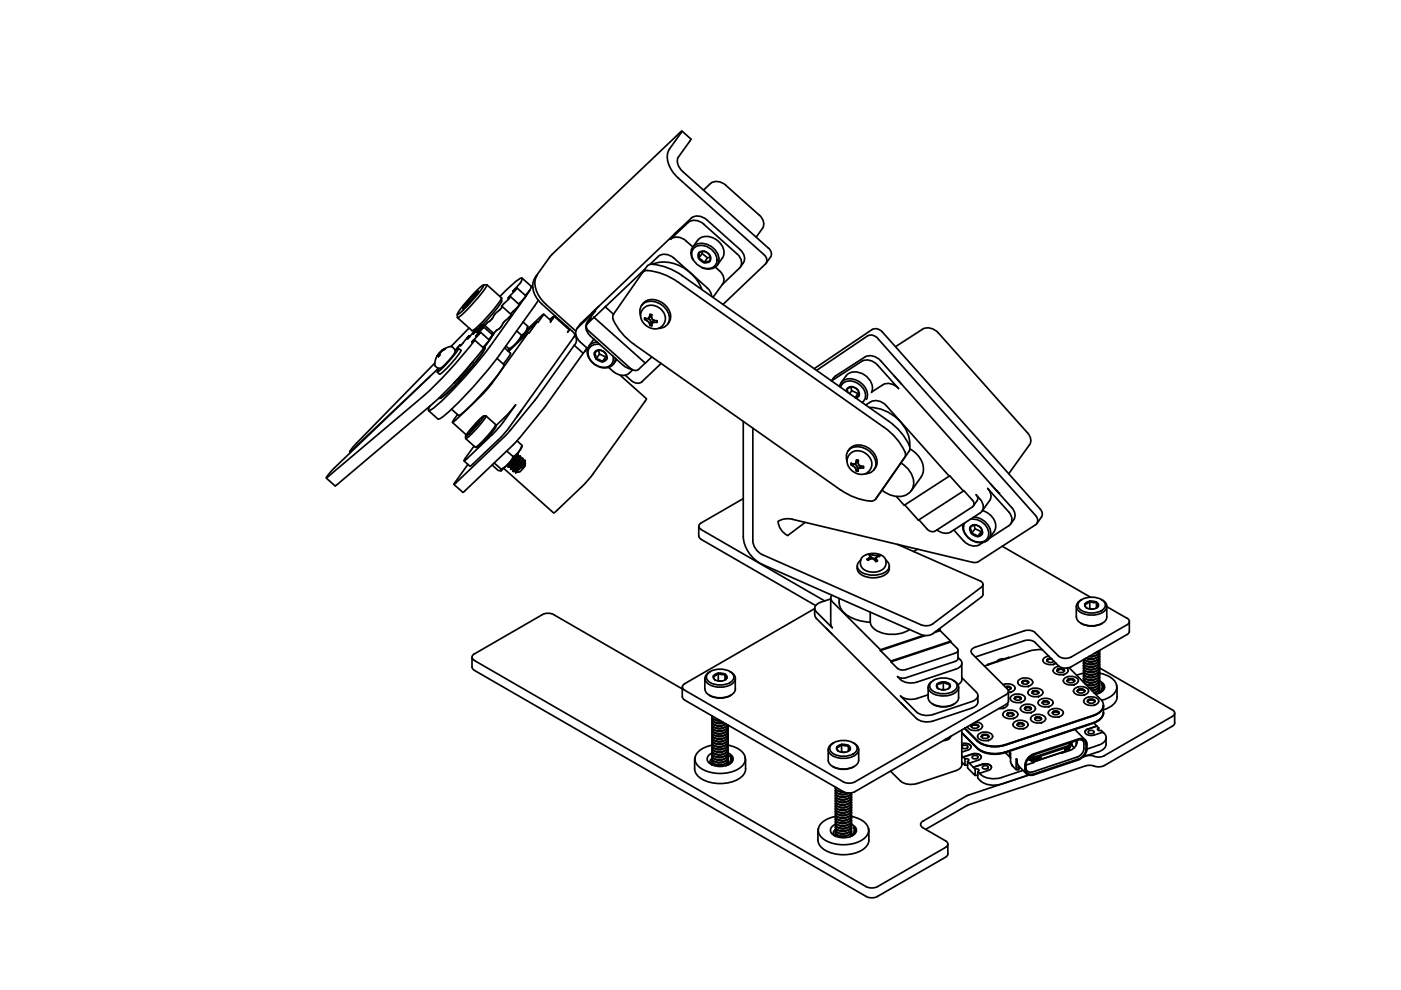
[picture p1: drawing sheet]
<svg xmlns="http://www.w3.org/2000/svg" width="297mm" height="210mm" viewBox="0 0 297 210" stroke-linecap="round" stroke-linejoin="round" font-family="sans-serif">
<!-- layer: Visible -->
<g fill="none" stroke="#000" stroke-width=".36">
<path d="M144.4 28.2l-2.5 3.4a4.7 4.7 0 0 0 1.2 5.5l18.8 16.9M144.4 28.2l.2-.4-27.6 26.2-3.5 4.8M144.6 27.8l1.9 1.7-2.7 3.8a2.54 2.54 0 0 0 .9 3.1l18.2 16.2M150.6 38.9l-1.4 1.4M150.6 38.9a2.53 2.53 0 0 1 3.3 .4l7.1 6.3a2.17 2.17 0 0 1 .7 2.8M110.7 59l1.9 1.7M136.2 57.8l-6.1 8.8M136.8 57l-8.5 8.1M137.2 56.5l-1 1.3a1.56 1.56 0 0 1 1.9-.3l2.5 .6 3.1 1.6 43.7 30.9a13.2 13.2 0 0 1 4.4 5.2M137.2 56.5a1.57 1.57 0 0 1 1.9-.4l1.6 .4 1.6 .6 2.3 1.3M138.3 56a8.3 8.3 0 0 1 9.4 3.3l1.1 2.1M142.9 54.7a2.53 2.53 0 0 0-3.3-.3l-1.8 1.7"/>
<path d="M142.9 54.7l7 6.3M144.2 48.5l-18.7 17.8M144.6 58.4l43.8 30.9a11.3 11.3 0 0 1 4.5 5.8l-.2 .6-7 10.1M146.8 52.4a3.2 3.2 0 0 1 3.2-2.3 3.7 3.7 0 0 1 3.4 4.1l-1.3 2M146.9 55a2.21 2.21 0 0 1 0-2.7 2.21 2.21 0 0 1 2.7-.6 3.3 3.3 0 0 1 2.6 4.4 2.57 2.57 0 0 1-3.4 .6M146.9 52.4a4.6 4.6 0 0 0-3.8-2.1l-.9 .4 3.7-3.5a2.53 2.53 0 0 1 3.3 .3l7.1 6.3M147.2 52.5a3.2 3.2 0 0 1 4.8 3.2 2.37 2.37 0 0 1-3.8 .6 2.51 2.51 0 0 1-1-3.8zM148.2 53.6a1.05 1.05 0 0 0-.1 1.2M148.9 53.8l-.8 1M148.9 53.3v.5l1.1 .9 .6-.2M149.4 53.3l-1.2 .3M149.4 53.3l.6 .3 .5 .6 .1 .8a.41 .41 0 0 1-.2 .4 .41 .41 0 0 1-.4 0 .62 .62 0 0 1-.9 .1l-.5-.5a.47 .47 0 0 1-.4-.2 .47 .47 0 0 1 0-.5v-.7"/>
<path d="M149.4 53.3a1.16 1.16 0 0 0-1.2 .3M149.4 53.3a1.37 1.37 0 0 1 1.1 .9 1.37 1.37 0 0 1-.2 1.4 1.66 1.66 0 0 1-2.2-.8M149.9 46.6a2.53 2.53 0 0 0-3.3-.3l-3.8 3.5M149.9 46.6l7 6.3M150 54.7l-.7 1M151.7 56.6a3.6 3.6 0 0 1 1.8 2.7l-.3 .9M156.3 53.8a2.09 2.09 0 0 1 .5 3.1M156.8 56.9l-3.7 3.4M156.9 52.9a2.34 2.34 0 0 1 .1 3.8M161.6 48.4l-1.3 1.9M162 54a1.44 1.44 0 0 1 .3 2l-9 8.6M162.9 52.6a1.51 1.51 0 0 1 .5 1.9l-1 1.4"/>
<path d="M91.2 79.8l-16.6 15.7M92.2 77l-16.6 16.9M92.7 75.5l-.1 .1M92.8 75.3l-.1 .1M92.8 75.3l-.1 .2v-.1M92.9 75.3l.2 .2M92.9 75.3l.1 .3 .2-.2M93 78.1l-22.1 21.1-1.7 2.1 .2-.1M93 75.6h.1M93.1 74.9l-.2 .4M93.3 74.7l-.2 .2M93.4 74.8l-.2 .6"/>
<path d="M93.5 74.6l-.2 .1M93.6 74.4a3.2 3.2 0 0 1 2.2-.9l.6 .5 .1 .6-1.5 2-1 1.1-.7 .4-.5-.1-.6-.5a2.25 2.25 0 0 1 .4-1.8l.1-.1M93.6 74.4l.1 .1M93.6 74.4h.1M93.7 74.4l-.3 .4M93.8 74.4h-.1M94.2 74.1l-.4 .2M94.3 74.1h-.1M94.3 74l-.7 .4M94.3 74v.1M96.5 74.3l.7-.5a13.4 13.4 0 0 1-3.2 4l-.9 .9-.4 .1 .4-.7M97 67.4l3.1 2.7"/>
<path d="M97.2 73.5l-.5 .7M97.2 73.8l.5 .5M97.5 73.2l.1-.1v.2M97.5 73.2l-.3 .3M97.6 73.1l.1 .1M97.7 73.2l-.1 .1M97.7 74.3a17.8 17.8 0 0 1-4.5 5l-.5-.4M98.4 65.2l-.3 .1 .2 .1M99.1 64l.3 .3M99.4 71.2l-1.7 2M99.5 71.2h-.1M99.5 71.2l.1 .1"/>
<path d="M99.5 69.5l-3.9 4M100.1 72.5h.1M100.1 76.8l-2.1 2.7-1.7 1.6M100.2 72.4l-.1 .1M100.6 72.1v.1M100.6 72.1l-.5 .4M100.6 72.2a91.9 91.9 0 0 1-10.6 11.6M100.7 72.1l1.8 1.8M100.7 70.1h-.6M100.7 62.2l.7-.5-1.3 1.8-1.9 1.9 .9-1.4M100.7 62.2l-1.6 1.8M100.7 62.2l-.3 .8-.6 .7a.96 .96 0 0 0-.9 1v.1"/>
<path d="M100.8 69.9l-1.7 2 .4-.7M100.9 61.8l1.6-1.4a14.5 14.5 0 0 1-3.3 4.4l-2.2 1.9a14.5 14.5 0 0 1 3.3-4.4zM101 71.2l-.1 .1M101.1 62.3l-.4-.1 .3 .3M101.2 69.9l-.2-.1-.2 .1M101.3 69.8l-.1 .1M101.5 70.9l-1.3 1.5M101.9 70.5l-.9 .7M101.9 70.4l-.4 .5M101.9 70.4l1.9 1.7M102.1 69l-1.8 1.8 .7-1M102.1 69l.2 .1"/>
<path d="M102.5 69.4l-1.6 1.9M102.5 69l-1.3 1.5 1.3-1.2M102.5 73.9a91.9 91.9 0 0 1-10.7 11.6M102.5 60.4h.7a11.7 11.7 0 0 1-3 4 10.4 10.4 0 0 1-3.2 2.9l-.1-.6M102.5 69.3l1.9 1.7v.1M102.5 69.3v.1M102.6 68.8l-.1 .2M102.6 68.8l1.9 1.7M102.6 68.8l-1.6 1.6 1.1-1.4M102.7 73.7h.1M102.7 73.6l.8-1.1-1 1.2h.3a1.14 1.14 0 0 1-.5 1.1 51 51 0 0 1-8.9 9.6l-.2-.1v.2a22 22 0 0 0 5.5-5.2l.6-.7a22.1 22.1 0 0 0 3.5-4.9h-.1M103.1 68.6l-.3 .4"/>
<path d="M103.2 60.4l3.1 2.7a24.7 24.7 0 0 1-5.3 6.4l-.9 .6M103.4 72.6l-1 1.1M103.5 68.3l-.4 .3M103.7 72h.1M103.8 72.1l-.4 .5M103.8 72.1v.1M103.8 71.9l-.1 .1M104.1 71.6l-.3 .5M104.4 71.1l-.8 .9M104.5 70.5h.1M104.5 70.5l-.2 .3M104.8 66.7l-.5 .9-.8 .6"/>
<path d="M105 70.3l-1.2 1.6M105.2 70.2l-.2 .1M105.4 76l1.4 1.3M105.4 70l-.2 .2M105.8 69.7l-.4 .2M105.9 69.6l-.1 .2M105.9 65.7l-1.1 1M106 62.8l2.8-2.6 1.2-1 .6-.3v.5l-.2 .5-1.7 1.9 .9-.7-1.7 1.9M106.3 69.1l-.4 .5M106.3 63.2l.1 .7M106.4 63.8l-1.4 2.1-2.9 3.1M106.5 65l1.9 1.8"/>
<path d="M106.7 68.4l-.3 .7M106.9 77.3a12.7 12.7 0 0 1-3 4.2l-2.3 2.7a24.7 24.7 0 0 1-4.2 3.8l-1.7-1.2M107 73.8l1.2 1.2-1.5 2.2M107.8 63.5l-1.1 1-.4 .5 .1 .1-.5 .6M107.9 74l-.2 .4M108.2 62.9l-.4 .6M108.2 62.9l-.5 .3 .2-.2M108.2 62.9l1.9 1.7-1.6 1.7M108.4 66.8l-1.6 1.6M108.5 66.4l-.2 .2M109.6 61.1l1.9 1.7M110.6 71.1l-1 1.5-1.1 1-.6 .4-.6-.6"/>
<path d="M110.8 71.2l-.2 .3 .1-.2M110.9 68.3l1 .9-.4 1.1-.9 .8-1.1-.9M111 71l-.3 .5M111.3 63l-7.4 10.5a83.3 83.3 0 0 1-12.3 13.2l-.7 .4-.1-.2 .4-.8M111.3 63l-1.3 1.4M111.5 62.8l-.1 .2M111.7 69.9l3.6-3.3-1.2 1.8-.2-.2-1.7 2.4-.1-.1-4.3 4M111.8 69.8l-1.5 2-2.5 2.7M111.9 69.3l-.1 .5M112.1 70.5l-7.8 10.8M112.3 61.6l-.9 1M112.6 60.7l.3 .3"/>
<path d="M112.6 60.6a4.5 4.5 0 0 1-1.1 2.2M113.9 68.2l-2.9 2.8M114.1 63.7l-8.2 11.6a84.8 84.8 0 0 1-12.1 13.2l-.9 .3M114.8 64.4l6.5 5.8a2.09 2.09 0 0 1 .5 3M114.9 64.4a4.4 4.4 0 0 1-1.5-5.5l.5-.5a4.7 4.7 0 0 0 1.2 5.4l.6 .7M115.3 66.6l1.5 1.4M115.7 64.5l6.4 5.7M116.6 67.8l.9-.7-.8 1.2M116.9 68l-.2 .3M117.5 67l3.1 2.9-.2 .5 .4-.6M117.7 66.9l-.2 .2M117.8 67.1l-.1 .1"/>
<path d="M118.1 67.3l-.1 .2M120.1 69.2l-.1 .1M120.3 69.3l-.1 .2M121.6 71.6l.4-.5-12.4 17.2M121.8 73.2l1.9 1.7M121.8 73.2l-8 11.2M123 72.5l1.6 1.4M123.7 74.9l-8 11.2M124.4 73.7l-.7 1.2M124.5 73.8l-.5 .7M124.5 68.6a1.02 1.02 0 0 0 .3 1.5l8.9 8.1M124.7 68.2a2.09 2.09 0 0 0 .4 3"/>
<path d="M125.1 71.2l7.1 6.3 .7 .5 1.1 .3M125.3 67.5l-.7 .7M125.3 67.5l-.9 1.2M125.9 71.9l-1.1 1.5M126 67.3l10.8 9.7 1.4-1.3M126.1 66.1l-1.6 2.3M126.1 66.1l.2-.2-3.8 3.6a2.08 2.08 0 0 0 .5 3M126.4 76.1l.6 .4 .7 .2M126.7 72.5a2.17 2.17 0 0 0-2.1 1.3 2.17 2.17 0 0 0 .4 2.4 3.5 3.5 0 0 0 4.9 1.2l.5-.9 .1-.6M126.9 74.2l.2 .9 1.3 .6 .2-.1M126.9 65l-3.7 3.5-.9 1.2M127 74.2l.7 .2 .6 .4"/>
<path d="M127 74.2a1.03 1.03 0 0 0-1 .7 1.03 1.03 0 0 0 .4 1.2M127 74.2l-.4 .2a.44 .44 0 0 0-.5 .3 .44 .44 0 0 0 .1 .5l.1 .1a.63 .63 0 0 0 .6 .9l.3 .1a.49 .49 0 0 0 .8 .2l.3-.2a.43 .43 0 0 0 .4-.3 .43 .43 0 0 0-.1-.5l-.3-.7M127.1 75.1l-.7 1M127.2 73a1.95 1.95 0 0 0-2.2 .7 1.95 1.95 0 0 0 0 2.4 3.1 3.1 0 0 0 4.6 1.2 1.89 1.89 0 0 0 .4-1.8M128.3 74.8a1.03 1.03 0 0 1 .4 1.2 1.03 1.03 0 0 1-1 .7M128.4 75.7l-.7 1M129.1 77.9l1 .9M130 67.8a13.2 13.2 0 0 0 4.4 5.2M130.1 66.6l-1.8-1.5 .1-.1-3.9 3.6M130.1 66.6a1.21 1.21 0 0 0-.1 1.2M130.8 76.2l-.7 1M131.5 79.6l5.5 5-11.6 16.3-1.6 1.9-5.7 5.4"/>
<path d="M134.1 78.4a2.55 2.55 0 0 1-4 .4M134.4 73l43.8 30.9M135.8 66.9a2.22 2.22 0 0 1 .4-2.3 2.22 2.22 0 0 1 2.3-.7 3.7 3.7 0 0 1 3.3 4.4 2.19 2.19 0 0 1-2.2 1.3M136 64.8a2.99 2.99 0 0 1 4.6-.5 2.97 2.97 0 0 1 1 4.4M136.5 65.3l.9-.5h1.5l1.2 .7 .7 1a2.29 2.29 0 0 1-.7 2.9 2.29 2.29 0 0 1-2.9-.2l-1.1-1.2-.3-.9 .1-.9zM136.7 67.4v.3M136.7 67.7l.4 .3M136.7 67.4l.7 .1M136.8 77l-1.4 1.3a1.23 1.23 0 0 1-1.7-.2M137.2 68l.3 .2 .2 .5M137.4 67.5l.4 .3M137.7 67.2l-.3 .3"/>
<path d="M137.7 68.7l.1 .3M137.8 67.7l.1 .2M137.8 69h.1M137.8 66.7l-.1 .5M137.8 66.6l.4 .1M137.8 69l.4 .1M137.9 67.2l-.4 .3M137.9 67.9l.1 .8 .7-.3M137.9 67.1v.1M138 66.9l-.1 .2M138 66.7v.2M138.1 67.2l.1 .1"/>
<path d="M138.2 66.7v.5M138.2 67.3l.2 .5M138.2 68.8v.3M138.2 69.1h.1M138.4 67.8l.3 .1M138.5 68l-.3 .8M138.7 67.9l-.1 .1M138.8 68.3l-.1 .1M138.8 68h-.3M138.8 68h.5v.3M138.8 68.3l.5 .1M140.2 77.1l-4.1 3.9a1.64 1.64 0 0 1-2.2-.3l-1.3-1.1"/>
<path d="M149.9 61l.6 .7 .4 1.1M153.2 60.2l-2 2.8M183.4 75.7l-6.6 4.4M183.4 75.7a2.71 2.71 0 0 1 3.3 .8l4.5 5M184.8 69.9l-12.2 8.3M184.9 69.9a1.84 1.84 0 0 1 2.2 .5l33.4 37.5a1.42 1.42 0 0 1 .3 1.7l-1 1.4M186.1 71.8l33.5 37.5a1.31 1.31 0 0 1 0 2l-12.2 7.8-.5 .2-.6-.1M186.1 71.8a1.84 1.84 0 0 0-2.2-.6l-10.8 7.3M189.5 79.6l22.2 24.9M189.9 73.5l5.7-3.7a2.71 2.71 0 0 1 3.3 .8l18.9 21.2a2.05 2.05 0 0 1 .5 2.5l-4.4 6.1M74.1 95.8l.2 .2M75.7 93.9l-1.5 1.9 .4-.3"/>
<path d="M89.9 83.8l-20.5 17.4M90.8 87.1l2.1 1.8M91.8 85.5l-20.7 17.5-1.9-1.7M95.9 89.6l2.9 2.6M97 87.9l-1.1 1.6 .8-.5M98.7 92.5v.5M98.7 93l2.1 1.8M100.4 90.5l.2 .2M100.5 94.6l-1.8 2.5M101.3 89.5l.2 .1M101.3 89.5l.3-.2-.9 1.2-1 1 .7-1M101.3 89.5l-.9 1"/>
<path d="M101.4 89.2l1.2-1-1 1.5a12.8 12.8 0 0 1-2.9 2.8l1-1.4zM101.5 89.5h-.2l-.4 .7a.84 .84 0 0 0-.7 .9l-.5 .3h.1M101.9 84l-5.3 5M102.6 88.2h.4a15.5 15.5 0 0 1-4.3 4.8M103 88.2l2.1 1.8a17.9 17.9 0 0 1-4.3 4.8 3.1 3.1 0 0 0 2.1-1.5l1.7-2a1.28 1.28 0 0 0 .5-1.3M104.3 81.3l-2.4 2.7M104.3 98.6l1.3 1.1 .6 .1 .1-.3M104.3 92.2l-5.2 5-.7 .5 .3-.6M105.6 93.3l-5.8 5.5-1.4-1.1M106.8 99.3l10.6 9.4M106.9 88.6l-1.8 1.7M107 92.6l-10.7 10.1 2.9-4.2"/>
<path d="M107.8 99v.1M107.8 98.5h.1M107.8 98.5h-.2M107.9 98.5l-.1 .5M108.2 91.2l-1.2 1.4M108.3 99.5h.1M108.3 98.9l.1 .1M108.3 98.9l-.5 .2M108.4 99l-.1 .5M108.7 97.3l-.9 1.2M108.8 99.9v.1M108.8 96.8l-1 1.5-1.5 1.2-1.5-1.3"/>
<path d="M108.8 99.3l.1 .1M108.8 99.3l-.5 .2M108.9 94.3l-10.8 10.1M108.9 99.4l-.1 .5M109.2 96.8l-1.3 1.7M109.3 85.8l-2.9 4.1-2.1 2.3M109.3 85.8l-2.4 2.7M109.3 99.8l.1 .1M109.3 99.8l-.5 .2M109.4 99.9l-.1 .3M109.6 96.3l.2-.1v.2l-.5 .7-1.5 1.9M109.6 93.5l1.1 1a16.5 16.5 0 0 1-4.5 5.3"/>
<path d="M109.7 96.8l.1 .1M109.8 96.8l.4-.1a.2 .2 0 0 1 .1 .2 .2 .2 0 0 1-.1 .2l-1.9 2.4M109.8 96.2v.3l-.5 .8-1.5 1.8M109.8 96.9l-.4 .8-1 1.3M109.9 96.4l-.4 1-1.2 1.5M110.2 99.3l-.9 .9M110.2 99.3l.9-1.2a.29 .29 0 0 0 .2-.2 .29 .29 0 0 0-.1-.3l-.4 .1-.3 .8-1.1 1.4M110.3 97.3h.1M110.3 97.3l.5-.1-.6 1-1.4 1.7M110.3 96.7v.3l-.4 .7-1.6 1.8M110.3 97.3l-.4 .8-1 1.3M110.4 96.9l-.4 1-1.2 1.4"/>
<path d="M110.6 87l-2.9 4-2.1 2.3M110.7 94.4l-.8 1.5-1.1 .9-1.4-1.2M110.8 97.1v.3l-.4 .7-1.6 1.9M110.8 97.3l-.3 1-1.2 1.5M111 98.3l-.8 1M111.2 98.5l-.5 .7M111.3 98.2h.1l-.2 .3zM111.3 97.6v.2l-.6 1.4 .5-.7 .2-.8M111.3 98.8l-.5 .6a1.8 1.8 0 0 1-1.5 .8M111.4 98.2l-.1 .6M113.8 84.3l-5.6 6.9M115.7 86l-6.8 8.3"/>
<path d="M157.6 89.3v24.4M159.6 90.8v23.8a3.6 3.6 0 0 0 2 3l33.7 14.9M176.3 80.8l6.4-4.2a2.72 2.72 0 0 1 3.4 .8l4.4 5a2.77 2.77 0 0 0-3.3-.8M176.7 80.1l-.4 .6M178 81.9a2.29 2.29 0 0 1 3.2-1.4 3.4 3.4 0 0 1 2.5 4.2M178.2 82.1a2.23 2.23 0 0 1 3.4-1 2.8 2.8 0 0 1 1.5 3.9l-.3 .3M178.3 81.2a3.2 3.2 0 0 1 3.1-2.4 3.7 3.7 0 0 1 3.5 3.9l-.1 .5M179.6 97.7a2.22 2.22 0 0 1 .4-2.3 2.22 2.22 0 0 1 2.3-.7 3.7 3.7 0 0 1 3.3 4.5 2.19 2.19 0 0 1-2.2 1.3M179.8 95.6a2.97 2.97 0 0 1 4.5-.5 2.96 2.96 0 0 1 1 4.5M180.3 96.2a2.83 2.83 0 0 1 3.3 0 2.83 2.83 0 0 1 1 3.1l-.7 .9-1 .4-1.1-.2-1.1-.6-.8-.9-.3-1 .1-.9zM180.4 82l.2 .8 1.3 .7 .2-.2M180.5 82l-.5 .2a.4 .4 0 0 0-.3 .7l.1 .3"/>
<path d="M180.5 82l1.1 .4 .4 .7a.55 .55 0 0 1-.2 .9l-.4 .3M180.5 82a.92 .92 0 0 0-1 1M180.5 82a1.44 1.44 0 0 1 1.4 .7 1.44 1.44 0 0 1-.1 1.6l-.3 .1M180.6 82.8l-.5 .7M180.8 98.8l.5 .3 .2 .4M181.5 99.5v.3M181.5 98.1l-.3 .3M181.5 98.6l-1-.4v.4l.3 .2M181.5 98v.1M181.5 98.6l.3 .5M181.5 99.8h.1M181.6 97.5l-.1 .5"/>
<path d="M181.6 99.8l.3 .1M181.6 97.6h.4M181.7 98l-.4 .4M181.8 99.2v.3h.1M181.8 99.1h.1M181.8 97.6v.1M181.8 97.6l-.1 .4M181.9 99.6h.1M181.9 83.5l-.6 .8M181.9 99.6v.3M181.9 99.9h.1M181.9 98.1v.1"/>
<path d="M182 98.2l.1 .4 .4 .2M182 97.6v.1M182 97.7v.4M182 99.3l-.1 .2M182.1 99.1h.1M182.2 98.9l-.3 .7M182.5 99.2l-.5 .2M182.5 98.8h.1M182.5 98.8l-.2 .1M182.6 98.8l.4 .1M183 98.9l.1 .3h-.6M183.6 85.9a2.88 2.88 0 0 1 4.3 .1l13.4 15"/>
<path d="M184.3 86.4a8.7 8.7 0 0 1 8.6 7.5v.7M187.2 81.6l-2.4 1.5M191 98.2a4.5 4.5 0 0 1 2.4 5.6 4 4 0 0 1-5.8 .6l-.6-.5M191.9 95.8a1.21 1.21 0 0 1-.1 1.2M192.9 95.2a4.7 4.7 0 0 1 2.6 5.5l-2.3 3.4M96.2 102.7l1.9 1.7M118.1 108.2l-.7 .5M148.1 111.6l.1 2 .5 .7 24.2 14.1M157.6 105.7l-8.9 5.2a.74 .74 0 0 0-.5 .7 .74 .74 0 0 0 .5 .7l26.2 15.1M157.6 113.7a7.1 7.1 0 0 0 4 6l33.7 14.9a2.64 2.64 0 0 0 2.4-.2M170.7 110.8l-3.7 2.7a3.6 3.6 0 0 1-2-2.9l1.4-.6 1.6 .1 38.3 9.1M178.2 103.8a13.1 13.1 0 0 0 6.4 2.4"/>
<path d="M182.5 118.8a1.44 1.44 0 0 0-.7 1.4 1.44 1.44 0 0 0 1.1 1.2 4.8 4.8 0 0 0 5.5-.8 1.34 1.34 0 0 0-.6-1.8M183.6 117.6a1.72 1.72 0 0 0-1.1 1.2M183.6 117.6a3.2 3.2 0 0 1 4.1 .8l.1 .3a2.19 2.19 0 0 1-2.5 2.6l-1.7-.3a1.79 1.79 0 0 1-1.1-2.2M183.8 118.6l.2 .2M183.8 118.6h.1M184 118.8h.1M184.2 118.3l-.4 .3M184.3 117.6l.2 .1M184.3 117.6h.1M184.5 117.8h.1M184.5 118.1l-.3 .2M184.5 117.8v.3"/>
<path d="M184.5 118.5l-.4 .3M184.5 118l.1 .5M184.6 118a1.18 1.18 0 0 0 1.1 .4M184.6 118h.1M184.6 117.5l-.3 .1M184.6 117.5h.1M184.7 117.5l.5 .2 1 .1M185.1 118.5l.6 .5v-.1M185.1 118.5h-.6M185.7 105.8a1.19 1.19 0 0 1-1.2 .5M185.7 118.8v.1M185.7 118.2v.6"/>
<path d="M185.7 118.3l.1 .3M185.8 118.6l.2 .3M186 118.9l-.3 .2M186.2 117.8h.1M186.3 117.8l.2 .2h-.5l-.3 .3M186.5 117.9v.1M186.6 104.5h.1M190.1 105.3l1.6 1.8 9.6-6.2 4.8 5.1a.96 .96 0 0 1 .1 1.5M190.3 115.4l17.4 7.7M194.6 116.4l-.9 .5M202.2 112.4l2.1 2.3a2.81 2.81 0 0 0 3.4 .8M204.3 104.1l-9.6 6.2-2.9-3.2"/>
<path d="M205.6 111.9a1.31 1.31 0 0 0 .4 1.2M205.7 110.1a3.4 3.4 0 0 1 3.9 3.2 2.13 2.13 0 0 1-3.2 1.4 2.88 2.88 0 0 1-1.8-3.8M206 113.1l.6 .5 .7 .1M206.1 107.5l-7.8 5.1a1.35 1.35 0 0 1-1.7-.4l-1.8-2M206.5 111.3l.2 .8 1.3 .6 .2-.1M206.5 109.6a3.7 3.7 0 0 1 3.5 3.8 2.44 2.44 0 0 1-3.7 1.3 3.5 3.5 0 0 1-2.1-3.6M206.6 111.3a.95 .95 0 0 0-1 .6M206.6 111.3a1.44 1.44 0 0 1 1.4 .7 1.44 1.44 0 0 1-.1 1.6l-.6 .1M206.6 111.3l-1 .6M206.6 111.3l1.2 .5 .4 .8a.57 .57 0 0 1-.4 .8 .43 .43 0 0 1-.4 .3 .43 .43 0 0 1-.5-.2l-.2-.2a.59 .59 0 0 1-.8-.7l-.3-.7M206.7 112.1l-.7 1M206.9 104.9a3.2 3.2 0 0 1 1.5 3.1l-.6 .8-6.2 4a2.6 2.6 0 0 1-2.9-.5"/>
<path d="M207 104.9a1.04 1.04 0 0 1 .2 1.3M207.2 106.2l-.8 1.1M208 112.7l-.7 1M208.2 108.4l1.6-2.3a2.08 2.08 0 0 0-.4-2.5l4.5 4.9a1.9 1.9 0 0 1 0 3l-4.1 2.6M208.3 108.3a3.5 3.5 0 0 1 2.7 4.1l-1.3 1.8M208.4 115l-.8 .5M210.1 102.7l4.4 4.9a2.27 2.27 0 0 1-.2 3.5M211.3 104v.1M212.5 115.8l18.7 10.8M100.1 139.3v2.1l.5 .7 83 48M100.6 138.6a.74 .74 0 0 0-.5 .7 .74 .74 0 0 0 .5 .7l83 48M115 130.3a2.65 2.65 0 0 1 2.4 0"/>
<path d="M115 130.3l-14.4 8.4M117.4 130.3l27.3 15.8M172.7 129v1.3l.2 .6 3.6 3.6M172.7 129l-27.5 16a.74 .74 0 0 0-.5 .7 .74 .74 0 0 0 .5 .6l33.6 19.5a2.7 2.7 0 0 0 2.4 0l32.1-18.5M175.2 133.2l17 17M176.1 126.8v5.6l.4 .7-3.4-3.4a1.04 1.04 0 0 1 .4-1.8l2.6-.9M176.4 126.2a.95 .95 0 0 0 .1 1.3M176.5 127.6l10.2 10.2M177.9 126.9v.9M177.9 127.8a3.9 3.9 0 0 0 2.7 3.2 10.6 10.6 0 0 0 3.9 .9M181.7 120a2.11 2.11 0 0 0 2 2.3 4.2 4.2 0 0 0 4.8-1.3v-1M184.5 129.8v2.1"/>
<path d="M184.5 131.9a3.1 3.1 0 0 0 2.5 2.3 7.2 7.2 0 0 0 5.9-.7M186.7 137.9l3.6 3.8M195.8 134.7l-9.1 3.1v.1M196.2 134.8l-9.5 3.1M198.5 133.8l.8-.3v.2l-1.2 .4M199.1 133.3l.2 .2M199.3 133.7l3.7 3.8 .1 .3-.2 .5-10.9 3.7M201.6 135.9l-12.7 4.3M201.6 136.1l-12.7 4.2M203.1 137.9v1.9l-.6 .4-10.5 3.5h-1.1l-.6-.3M203.1 139.4a1.21 1.21 0 0 1 .5 1.9l-.9 .6M206.8 139.3l10.3-3.5a2.48 2.48 0 0 1 2.4 .4l4.9 5a2.52 2.52 0 0 0 2.7 .2"/>
<path d="M207.8 123.1a.76 .76 0 0 1 .6 .6 .76 .76 0 0 1-.3 .8M208 124.5l-10.3 7.8a2.57 2.57 0 0 1-2.4 .2M208 126.6l-10.3 7.8M208.4 123.9v2.1l-.3 .6M213.1 139.7l-1.1 .1-.6 .5M213.8 139.4l-.9 .3M213.9 139.4h.1M214 139.4v.1M217.1 133.8l-10.4 3.4a.85 .85 0 0 0-.6 1.4l7.5 7.5 .2 .6-.5 .6M217.1 133.7a2.48 2.48 0 0 1 2.4 .4l4.9 5a2.52 2.52 0 0 0 2.7 .2M221 137.8l-2.4 .1-9.9 3.3M222.4 139.1h-.3a.89 .89 0 0 0-.9 1.3 2.06 2.06 0 0 0 2.1 .5"/>
<path d="M222.8 139.5l-.3 .1a.5 .5 0 0 0-.5 .5 1.08 1.08 0 0 0 1.5 .1M223 139.7l-.7 .1-.4 .3 .4-.3h.7M228.2 128.6v2.2M228.9 127.5a4.2 4.2 0 0 1 5.1 0 1.2 1.2 0 0 1-.5 2 4.3 4.3 0 0 1-4.6-.4 1.1 1.1 0 0 1 0-1.6zM229.2 132.1l.2 .2M229.2 127.2a1.4 1.4 0 0 0-1 1.3 1.4 1.4 0 0 0 1 1.4 4.5 4.5 0 0 0 5.3-.7 1.35 1.35 0 0 0-.8-2M229.4 127.1l-.2 .1M230.7 139.7h1.2M230.9 129.1l.8 .1M231.1 127.5l-.6 .5a.33 .33 0 0 0-.5 .1 .33 .33 0 0 0 .1 .5l.3 .3M231.1 127.5l.9 .3a.41 .41 0 0 1 .5 0 .41 .41 0 0 1 .1 .4l.1 .1a.32 .32 0 0 1 .1 .3 .32 .32 0 0 1-.3 .3h-.1M231.1 127.5v1.5"/>
<path d="M231.1 127.5l-.4 .1a.74 .74 0 0 0-.7 .7 .74 .74 0 0 0 .7 .7 1.64 1.64 0 0 0 2.2-.7l-.4-.6M231.1 127.5h.7l.7 .2M232.5 127.7v1.2M232.8 138.1l-.6 .3M232.9 138l-.9 .6M233.1 139.4v.4l-.2 .4-1.1 .6h-.9l-.7-.2-.4-.4-.1-.3M233.1 138.9l-.1 .7-1 .6h-1.1l-1-.4M233.1 138.3l-.1 .7-.6 .5-.8 .2-1.3-.2M233.1 137.9a1.65 1.65 0 0 1-2.1 1.2M233.1 138a1.75 1.75 0 0 1-2.2 1.2l1-.1M233.1 139.7l-.4 .7-1.2 .5h-.7l-.7-.3-.4-.6M233.1 139.1l-.3 .8-1 .4h-1.1l-.9-.5"/>
<path d="M233.1 138.6l-.2 .5-.8 .6-1 .1-.8-.2M233.5 127.1l.2 .1M233.7 132.1a4.5 4.5 0 0 1-4.3 .2M234.7 128.6v2.2a2.47 2.47 0 0 1-2.5 1.8 3.9 3.9 0 0 1-3.9-1.4l-.1-.4M234.7 128.6l4.3 2.5a.74 .74 0 0 1 .5 .7 .74 .74 0 0 1-.5 .7l-11.9 6.8M239.4 131.8v2.1M239.5 133.8l-.5 .7-11.9 6.9M144.7 145.7v2l.5 .7 33.6 19.5a2.7 2.7 0 0 0 2.4 0l32.1-18.6M149.4 143.8v2.3M149.5 146.1a2.47 2.47 0 0 0 2.4 1.8 3.9 3.9 0 0 0 3.9-1.4l.1-.4M150.2 142.7a4.2 4.2 0 0 1 5 0 1.2 1.2 0 0 1-.5 2 4.3 4.3 0 0 1-4.5-.3 1.1 1.1 0 0 1 0-1.7zM150.4 147.4a4.4 4.4 0 0 0 4.6 0"/>
<path d="M150.6 142.4l-.2 .1M151 151.9l.1 .4 .3 .3 1.4 .2h-.8M151 153.6l.3 .6 1 .3 1.2-.2 .8-.6M151 153l.2 .5 .8 .4h1.2l.8-.4M151 152.5a1.66 1.66 0 0 0 2.2 .8l.3-.1M151 151.8l.1 .4 .2 .3 1.3 .3M151 153.3l.1 .6 .5 .4 .6 .1 1.3-.2 .8-.5M151 152.8l.1 .5 .9 .5h1l.9-.3M151 152.2v.5l.6 .4 .7 .2 1.1-.1M152 159.4h1.1M152 158.9h1.1M152 157.2h1.1"/>
<path d="M152 156.6h1.1M152 155h1.1M152 154.4h1.1M152.2 144.4h.7M152.3 142.8l-.5 .4a.35 .35 0 0 0-.5 .4l.3 .6M152.3 142.8l.9 .2a.56 .56 0 0 1 .8 .7l.1 .1-.5 .4M152.3 142.8v1.5M152.3 142.7l-.4 .1a.71 .71 0 0 0-.6 .6 .71 .71 0 0 0 .3 .8M152.3 142.7h.8l.6 .2M153.1 160h-1.1M153.1 158.3h-1.1M153.1 157.7l-1.1 .1"/>
<path d="M153.1 156.1h-1.1M153.1 155.5h-1.1M153.1 153.9h-1.1M153.1 153.3h-1.1M153.7 143v1.2M153.7 142.9a.7 .7 0 0 1 .4 .9 .7 .7 0 0 1-.7 .5l-.7 .1-1.1-.2M154.3 159.7a1.42 1.42 0 0 1-1.8 1.4l-1-.2a.66 .66 0 0 1-.5-.9M154.3 159.2a1.47 1.47 0 0 1-1.9 1.3l-.9-.2a.67 .67 0 0 1-.5-.9M154.3 158.6a1.47 1.47 0 0 1-1.9 1.4l-1.2-.4-.2-.4v-.3M154.3 158a1.33 1.33 0 0 1-1.6 1.4l-1.2-.2a.69 .69 0 0 1-.5-.9M154.3 157.5a1.42 1.42 0 0 1-1.8 1.3l-1-.1a.69 .69 0 0 1-.5-.9M154.3 156.9a1.47 1.47 0 0 1-1.9 1.4l-.9-.2a.67 .67 0 0 1-.5-.9"/>
<path d="M154.3 156.4a1.47 1.47 0 0 1-1.9 1.3l-1.1-.3a.62 .62 0 0 1-.3-.8M154.3 155.8a1.47 1.47 0 0 1-1.9 1.4l-.9-.2a.69 .69 0 0 1-.5-.9M154.3 155.3a1.45 1.45 0 0 1-1.9 1.3l-.9-.2a.69 .69 0 0 1-.5-.9M154.3 154.7a1.47 1.47 0 0 1-1.9 1.4l-.9-.2a.66 .66 0 0 1-.5-.9M154.3 154.1a1.47 1.47 0 0 1-1.9 1.4l-1.2-.3-.2-.4v-.4M154.4 158a4.5 4.5 0 0 1 3.5 2.3 2.52 2.52 0 0 1-1.7 3 7.9 7.9 0 0 1-8.2-.9 2.13 2.13 0 0 1 .6-3.5l1.5-.7 .9-.2M154.4 153.7l-.3 .7-.7 .4-1.1 .2-.8-.2a.66 .66 0 0 1-.5-.9M154.4 159.9l-.1 .4-.3 .4-.5 .3-.9 .2-1.2-.3-.3-.3-.1-.4M154.4 159.4l-.1 .3-.3 .5-1.2 .4-1.2-.2-.5-.3-.1-.4a1.29 1.29 0 0 0-1.1 1.3 1.29 1.29 0 0 0 1.2 1.2 3.8 3.8 0 0 0 4.2-.8 1.25 1.25 0 0 0-.9-1.8M154.4 158.8l-.1 .4-.5 .5-1 .3-1.3-.2-.4-.3-.1-.4M154.4 158.3l-.1 .4-.5 .5-1.1 .3-1.3-.3-.3-.2-.1-.4M154.4 157.7l-.1 .4-.4 .5-1.3 .3-1.2-.2-.3-.3-.1-.4"/>
<path d="M154.4 157.2l-.1 .3-.3 .4-1.2 .5h-.6l-.8-.3-.3-.2-.1-.4M154.4 156.6l-.1 .4-.4 .5-1.1 .3-1.3-.2-.4-.3-.1-.4M154.4 156.1l-.1 .4-.5 .4-1 .4-1.3-.3-.4-.2-.1-.4M154.4 155.5l-.2 .6-.4 .3-1.1 .3-1.3-.2-.3-.3-.1-.4M154.4 155l-.1 .3-.3 .4-1.2 .4h-.8l-.6-.2-.3-.2-.1-.5M154.4 154.4l-.2 .5-.4 .4-1 .3-1.3-.2-.4-.3-.1-.4M154.4 153.9l-.1 .3-.4 .5-1.1 .3-1.3-.2-.4-.3-.1-.4M154.7 142.4a1.45 1.45 0 0 1 1.2 1.3 1.45 1.45 0 0 1-.9 1.5 4.5 4.5 0 0 1-5.4-.8 1.35 1.35 0 0 1 .8-1.9M155.9 143.8v2.3M175.6 158.9v2.3a2.47 2.47 0 0 0 2.5 1.8 3.9 3.9 0 0 0 3.9-1.4l.1-2.7M176.3 157.8a4.2 4.2 0 0 1 5.1 0 1.2 1.2 0 0 1-.5 2.1 4.3 4.3 0 0 1-4.6-.4 1.1 1.1 0 0 1 0-1.7zM176.5 157.6a1.4 1.4 0 0 0-.9 1.3 1.4 1.4 0 0 0 .9 1.3 4.5 4.5 0 0 0 5.4-.7 1.35 1.35 0 0 0-.8-1.9"/>
<path d="M176.8 157.5l-.3 .1M177.4 158.4l.4 .9M177.4 158.4a1.91 1.91 0 0 1 2.8 0 .92 .92 0 0 1-1 1.1h-.8l-.6-.2M177.4 158.4a.65 .65 0 0 0 .4 .9M178.3 159.5h.8M178.4 157.9l-.5 .4-.5 .1M178.4 157.9l1.1 .3a.41 .41 0 0 1 .4 0 .41 .41 0 0 1 .2 .4l.2 .3-.5 .4M178.4 157.9v1.5M179.9 158.1v1.2M180.9 157.5l.2 .1M190.3 143.5l.6 .6M190.3 141.7l.6 .3h1.1"/>
<path d="M190.9 148.9l3.4 3.4a3.7 3.7 0 0 0 3.5 .6l8.2-2.8M190.9 144.1a3.7 3.7 0 0 0 3.5 .5M196.8 145.7v2.2a2.47 2.47 0 0 0 2.5 1.9 3.9 3.9 0 0 0 3.9-1.4v-2.7M196.8 147.3l-2.4 .8M197.5 144.6a4.2 4.2 0 0 1 5 0 1.2 1.2 0 0 1-.4 2 4.3 4.3 0 0 1-4.6-.4 1.1 1.1 0 0 1 0-1.6zM197.7 149.3a4.4 4.4 0 0 0 4.6 0M198 144.2l-.2 .1M198.7 145.9l.3 .2M198.7 145a1.79 1.79 0 0 1 2.8 .4 1.69 1.69 0 0 1-3 0zM199.7 146.3h.7M200 144.6l-.8 .4a.33 .33 0 0 0-.4 0 .33 .33 0 0 0-.1 .4v.5M200 144.6l.8 .4a.39 .39 0 0 1 .5 .1 .39 .39 0 0 1 0 .5v.3l-.3 .2"/>
<path d="M200 144.6v1.5M200.5 156.8l-.2 .1M201.5 156.3l-.4 .5-1.1 .2M201.5 156.1l-.4 .4-.6 .2M201.6 156.1l-.6 .5-.7 .2M202.1 144.2l.2 .2M202.3 144.4a1.38 1.38 0 0 1 .9 1.2 1.38 1.38 0 0 1-.8 1.4 4.6 4.6 0 0 1-5.4-.6 1.27 1.27 0 0 1 .4-1.8M202.6 141.9l-8.2 2.7M203.9 143.7l3.1 3a1.04 1.04 0 0 1-.4 1.8l-8.8 3a3.8 3.8 0 0 1-3.5-.5l-3.4-3.4a3.7 3.7 0 0 0 3.5 .5M203.9 140.6v3.5M203.9 154.8v7.3M203.9 155.3l3.3 3.3"/>
<path d="M203.9 155.4l3.3 3.3M203.9 144.1a1.31 1.31 0 0 1-.8 1M204 158.3a.71 .71 0 0 1 1.2 .2 .71 .71 0 0 1-1.2-.2zM204 157.7h-.1M204 157.7l.8-.1a.77 .77 0 0 1 .8 .3 .77 .77 0 0 1 .1 .9l-1.8 .7M204 157.7h1a.96 .96 0 0 1 .9 .7M204.5 154.4l2.7 2.7M204.6 154.4l2.6 2.6M205.1 154.1a1.84 1.84 0 0 0 2.2 .7M206 153.8l.7-.3a.57 .57 0 0 1 .7 .6l-.7 .3a.57 .57 0 0 1-.7-.6zM206.2 159.9l-2 .6-.3-.3M206.2 159.9l-2 .6 .4 .4"/>
<path d="M206.2 159.9l.8-.1a.77 .77 0 0 1 .8 .3 .77 .77 0 0 1 0 .8l-.3 .2M206.2 159.9l.9-.1a.96 .96 0 0 1 .9 .7M206.9 153.1a1.26 1.26 0 0 1 1.4 1l-.4 .5-.5 .2M207.3 156.1v.1M207.3 147.5v1.3a1.49 1.49 0 0 1-1.2 1.3M207.4 154.9h-.1M207.5 154a.97 .97 0 0 0-1.6 .1 1.01 1.01 0 0 1 1.6 0M208.1 156l.8-.3a.57 .57 0 0 1 .7 .6l-.7 .3a.57 .57 0 0 1-.8-.6zM208.2 156a1.03 1.03 0 0 1 1.4 .2 1.01 1.01 0 0 0-1.5 0zM208.3 154h.1M209.5 140.9h.1M209.5 140.9l-.1 .1"/>
<path d="M209.6 157h-.1M209.6 156.9a.81 .81 0 0 0 .8-.7 .81 .81 0 0 0-.7-.9 2.06 2.06 0 0 0-2.4 .6 1.25 1.25 0 0 0 1.7 1.1h.5M210.5 156.1v.1M211.4 140.2l-2 .7M212.6 151.5h.1M212.7 150.2h-.9M212.7 145.2a2.06 2.06 0 0 1 2.5 .6 .93 .93 0 0 1-.8 .9M212.8 150.2h-.1M213.1 145.6l.6-.1a.55 .55 0 0 1 .6 .5l-.5 .3M213.1 159.6l1.2 1-.2-.4v-.7l.1 .1v1.8M213.2 145.7h.7l.4 .3-.4-.3zM213.6 149.1a.88 .88 0 0 1-.8 1"/>
<path d="M213.6 149.3v.1M213.6 151.4a.92 .92 0 0 1 1.3 .1 .9 .9 0 0 0-1.4 0zM213.7 151.2l.5-.1a.55 .55 0 0 1 .7 .5l-.7 .3a.55 .55 0 0 1-.7-.5zM213.8 146.6v2l-.5 .7M214.2 148.1h.1M214.2 146.8h-.4M214.4 146.8h-.2M214.8 153.6v.1M214.9 152.4h-.1M215 152.3a.81 .81 0 0 0 .8-.8 .81 .81 0 0 0-.8-.8 2.06 2.06 0 0 0-2.3 .6 1.25 1.25 0 0 0 1.6 1.1l.5-.1M215.2 147.9a.92 .92 0 0 1 1.3 .2 .9 .9 0 0 0-1.4 0zM215.2 145.9v.1"/>
<path d="M215.3 147.8l.5-.1a.55 .55 0 0 1 .7 .5l-.7 .3a.55 .55 0 0 1-.7-.5zM215.8 144.7h.1M215.8 151.5h.1M215.8 153.5a.92 .92 0 0 1 1.3 .2 .9 .9 0 0 0-1.4 0zM215.9 153.3l.5-.1a.55 .55 0 0 1 .7 .5l-.7 .3a.55 .55 0 0 1-.7-.5zM216.3 150.2v.1M216.5 149h-.1M216.5 148.9a.81 .81 0 0 0 .9-.8 .81 .81 0 0 0-.8-.8 2.06 2.06 0 0 0-2.4 .5 1.25 1.25 0 0 0 1.7 1.2l.5-.1M216.7 144.7a.88 .88 0 0 1 1.4 0M216.7 144.7a.9 .9 0 0 1 1.4 0M216.9 144.4l.5-.2a.55 .55 0 0 1 .7 .6l-.7 .3a.55 .55 0 0 1-.7-.5zM217.1 154.5l-.1 .1"/>
<path d="M217.1 154.4a.81 .81 0 0 0 .9-.7 .81 .81 0 0 0-.8-.9 2.06 2.06 0 0 0-2.4 .6 1.25 1.25 0 0 0 1.7 1.1h.5M217.2 150.3a.88 .88 0 0 1 1.4 0M217.3 150.3a.9 .9 0 0 1 1.3 0M217.4 148.1h.1M217.4 149.9l.5-.1a.55 .55 0 0 1 .7 .5l-.7 .3a.55 .55 0 0 1-.6-.5zM217.9 146.8v.1M218 153.6v.1M218.1 145.6h-.1M218.1 145.5a.81 .81 0 0 0 .9-.8 .81 .81 0 0 0-.8-.8 2.06 2.06 0 0 0-2.4 .5 1.25 1.25 0 0 0 1.7 1.2l.5-.1M218.5 152.4v.1M218.7 151.1h-.2M218.7 151a.81 .81 0 0 0 .8-.7 .81 .81 0 0 0-.8-.9 2.06 2.06 0 0 0-2.3 .6 1.25 1.25 0 0 0 1.7 1.1h.5"/>
<path d="M219 146.7a.92 .92 0 0 1 1.2 .2 .9 .9 0 0 0-1.4 0zM219 144.7h.1M219 146.5l.5-.1a.55 .55 0 0 1 .7 .5l-.7 .3a.55 .55 0 0 1-.7-.5zM219.5 152.3a.92 .92 0 0 1 1.3 .2 .9 .9 0 0 0-1.4 0zM219.5 150.2v.1M219.6 152.1l.5-.1a.55 .55 0 0 1 .7 .5l-.7 .3a.55 .55 0 0 1-.7-.5zM220.1 149h.1M220.3 147.7l-.2 .1M220.3 147.6a.81 .81 0 0 0 .8-.7 .81 .81 0 0 0-.8-.9 2.06 2.06 0 0 0-2.3 .6 1.25 1.25 0 0 0 1.6 1.1h.5M220.8 153.3h-.1M220.8 153.2a.81 .81 0 0 0 .9-.8 .81 .81 0 0 0-.8-.8 2.06 2.06 0 0 0-2.4 .6 1.25 1.25 0 0 0 1.7 1.1l.5-.1M221.1 140v.1"/>
<path d="M221.1 146.8v.1M221.2 148.7l.5-.1a.55 .55 0 0 1 .7 .5l-.7 .3a.55 .55 0 0 1-.7-.5zM221.7 152.4v.1M222.2 151.1v.1M222.4 149a.86 .86 0 0 0-1.4 .1 .9 .9 0 0 1 1.4 0M222.4 149.9h-.1M222.4 149.8a.81 .81 0 0 0 .9-.8 .81 .81 0 0 0-.8-.8 2.06 2.06 0 0 0-2.4 .6 1.25 1.25 0 0 0 1.7 1.1l.5-.1M223.1 151.2a.88 .88 0 0 1 1.4 0M223.2 151.2a.9 .9 0 0 1 1.3 0M223.3 142.2v.1M223.3 149h.1M223.3 150.8l.5-.1a.55 .55 0 0 1 .7 .5l-.7 .3a.55 .55 0 0 1-.6-.5z"/>
<path d="M223.5 140.9h-.2M223.9 140.6l-.4 .2M224.1 142l.8-.3a.57 .57 0 0 1 .7 .6l-.7 .3a.57 .57 0 0 1-.8-.6zM224.5 141.3h-.2a.89 .89 0 0 0-.9 1.2 2.06 2.06 0 0 0 2.1 .5M224.6 152l-.1 .1M224.6 152a.81 .81 0 0 0 .8-.8 .81 .81 0 0 0-.8-.9 2.06 2.06 0 0 0-2.3 .6 1.25 1.25 0 0 0 1.7 1.2l.5-.1M225.4 144.3v.1M225.4 151.1v.1M225.6 143.1h-.1M225.7 142.2a.97 .97 0 0 0-1.6 .1 1.01 1.01 0 0 1 1.6 0M226.2 141.6a.77 .77 0 0 1 .2 .9 .77 .77 0 0 1-.8 .5M226.3 144.4a.99 .99 0 0 1 1.5 0"/>
<path d="M226.3 144.4a1.01 1.01 0 0 1 1.5 0M226.3 144.1l.7-.2a.57 .57 0 0 1 .8 .6l-.8 .3a.57 .57 0 0 1-.7-.7zM226.5 142.2v.1M226.5 159l-6.6 2.2M226.5 158.4l-6.6 2.2v.2l.8-.2v.3l-.8 .3v-.3M226.5 159.1l-6.9 2.3M226.5 158.4v.2M226.6 158.1l-7 2.3-.9-.2M226.7 158.6v.3l-.8 .3M226.7 141.6l6.6 6.7M226.9 157.5l-.4 .9M227.1 157.4l-.6 1.2-.7 .2 .1 .4v-.3"/>
<path d="M227.2 157.8v.1M227.2 157.9l.1 .1M227.3 157.3l-.6 1.3-.9 .2M227.3 157.3l-.7 1.8M227.4 158.2l-.1-.3 .5 .7M227.6 146.5v.1M227.8 145.2l-.2 .1M227.8 145.1a.81 .81 0 0 0 .8-.7 .81 .81 0 0 0-.8-.9 2.06 2.06 0 0 0-2.3 .6 1.25 1.25 0 0 0 1.7 1.1h.5M227.9 154.7l2.2 2.2M228.2 157v1M228.4 157v.3M228.4 157.3a2.07 2.07 0 0 1-1.4 1.8l-1.9 .6-.1-.1"/>
<path d="M228.4 146.6a.97 .97 0 0 1 1.6 0 1.01 1.01 0 0 0-1.6 0M228.5 146.3l.7-.3a.57 .57 0 0 1 .7 .7l-.7 .3a.57 .57 0 0 1-.7-.7zM228.6 144.3v.1M228.6 156.7l-9.5 3.1M228.6 156.7a1.24 1.24 0 0 1 1.9 1.1v1l2.4-.8M229 156.8a.86 .86 0 0 1 .8 .9M229.7 144.4l.1 .3M229.7 144.4l-.1 .1M229.7 148.7h.1M229.8 157.7a2.28 2.28 0 0 1-1.4 2.8l-9.5 3.2M229.9 147.4h-.1M229.9 147.3a.81 .81 0 0 0 .9-.8 .81 .81 0 0 0-.8-.8 2.06 2.06 0 0 0-2.3 .6 1.25 1.25 0 0 0 1.6 1.1l.5-.1"/>
<path d="M230.3 157.9a2.58 2.58 0 0 1-1.7 3l-9.5 3.2a1.12 1.12 0 0 1-1.6-1v-1M230.3 157.9a1.09 1.09 0 0 0-1.7-1l-9.5 3.2M230.5 158.8a2.79 2.79 0 0 1-1.9 2.3l-9.5 3.2a1.24 1.24 0 0 1-1.8-1.1 2.89 2.89 0 0 1 1.9-3.4M230.6 154.6l-.3 .2a.77 .77 0 0 0 0 .9 .77 .77 0 0 0 .8 .2h.8l1.9-.6a1.36 1.36 0 0 1 .7 1.3 1.36 1.36 0 0 1-1 1.1l-.6 .3M230.6 154.6l-.5 .4-.1 .2M230.6 148.5l.8-.3a.57 .57 0 0 1 .7 .6l-.7 .3a.57 .57 0 0 1-.8-.6zM230.7 155.1a.71 .71 0 0 1 1.3 .2 .71 .71 0 0 1-1.3-.2zM230.7 145.3h1.2M230.7 144.7h1.2M230.7 143h1.2M230.7 142.5h1.2M230.7 141.9h1.2"/>
<path d="M230.7 140.3h1.2M230.7 148.5a1.03 1.03 0 0 1 1.4 .2 1.01 1.01 0 0 0-1.5 0zM230.8 146.5v.1M231.8 151.7l-18.7 6.2a6.3 6.3 0 0 1-5.9-.9M231.9 146.4h-.4M231.9 145.8l-.9 .1M231.9 144.1l-1.2 .1M231.9 143.6h-1.2M231.9 141.4h-1.2M231.9 140.8h-1.2M231.9 153.3l.7 .6-2 .7M232.1 149.5l-.1 .1"/>
<path d="M232.1 149.5a.81 .81 0 0 0 .8-.8 .81 .81 0 0 0-.7-.8 2.06 2.06 0 0 0-2.4 .5 1.25 1.25 0 0 0 1.7 1.2l.5-.1M232.6 153.9l-2 .7M232.6 154l.3 .3M232.9 159.4l-3.2 1.1 1.2-.3 1.1 .1M232.9 148.7h.1M232.9 154.3v.6M233 154.3l-.3 .3a.61 .61 0 0 0 .8 .3l.3 .4M233.1 146.1a.86 .86 0 0 1-.4 1M233.1 145.6l-.1 .6-.4 .4-.7 .2M233.1 145v.1a1.42 1.42 0 0 1-1.6 1.3M233.1 144.4a1.37 1.37 0 0 1-1.7 1.4h-.5M233.1 143.9a1.47 1.47 0 0 1-1.9 1.4l-.9-.3a.69 .69 0 0 1-.5-.8"/>
<path d="M233.1 143.3a1.46 1.46 0 0 1-1.9 1.4l-.9-.2a.69 .69 0 0 1-.5-.9M233.1 142.8a1.47 1.47 0 0 1-1.9 1.3l-.9-.2a.67 .67 0 0 1-.5-.8M233.1 142.2a1.47 1.47 0 0 1-1.9 1.4l-.9-.2a.67 .67 0 0 1-.5-.9M233.1 141.7a1.48 1.48 0 0 1-1.9 1.3l-.9-.2a.69 .69 0 0 1-.5-.9M233.1 141.1a1.47 1.47 0 0 1-1.9 1.4l-.9-.2a.69 .69 0 0 1-.5-.9M233.1 140.6a1.42 1.42 0 0 1-1.8 1.3l-1-.2a.66 .66 0 0 1-.5-.9M233.1 140a1.47 1.47 0 0 1-1.9 1.4l-.9-.2a.67 .67 0 0 1-.5-.9M233.1 141.6l15.4 8.9M233.1 142.7a4.1 4.1 0 0 1 3.7 2.8 3 3 0 0 1-2.4 2.7l-.8 .3M233.1 144.4a1.26 1.26 0 0 1 1.1 1.1 1.26 1.26 0 0 1-.9 1.3l-1 .4M233.1 146.4l-.1 .5M233.1 145.8l-.3 .7-.8 .4"/>
<path d="M233.1 145.2v.4l-.3 .4-1.3 .4M233.1 144.7v.4l-.6 .5-.8 .3h-.8M233.1 144.1l-.3 .7-.6 .4-1.2 .1-.8-.2M233.1 143.6l-.4 .7-1.3 .5-1.2-.3-.4-.2-.1-.4M233.1 143l-.4 .8-1.1 .4h-.8l-.6-.2-.4-.3-.1-.4M233.1 142.5l-.1 .5-.3 .2-.9 .4-1.4-.1-.6-.4-.1-.4-1.4 .5M233.1 141.9l-.4 .8-1.2 .4h-.7l-.7-.3-.4-.6M233.1 141.4l-.4 .7-1.3 .5-1.2-.3-.4-.3-.1-.4M233.1 140.8l-.4 .8-.4 .2-.9 .2-1.2-.3-.4-.2-.1-.4M233.1 140.2l-.4 .8-1.1 .4-1.2-.1-.6-.4-.1-.4M233.4 148.3a1.68 1.68 0 0 1-.3 2.7l-1.3 .7M233.5 145l.2 .5-.1 .6-.7 .9"/>
<path d="M233.5 145l.5 .9M233.5 145a1.02 1.02 0 0 1 .5 1.1M233.9 146.1l-.8 .8M233.9 149.5v1.7M234 149.6a2.69 2.69 0 0 1-2.2 2.2l-18.7 6.2a6.3 6.3 0 0 1-5.9-.9M234 151.1a2.69 2.69 0 0 1-2.2 2.2l-18.7 6.2a6.3 6.3 0 0 1-5.9-.9M234 151.2a2.69 2.69 0 0 1-2.2 2.2l-18.7 6.2a6.3 6.3 0 0 1-5.9-.9M234.5 156.4v1.4M234.5 157.8a1.9 1.9 0 0 1-1.6 1.6M236.7 145.3l.1 2.4M236.9 147.7a3.3 3.3 0 0 1-2.9 2.8M248.5 151.9l-14.4 8.3-1.2 .3-.9-.2"/>
<path d="M248.5 154l-14.4 8.3-1.2 .3-.9-.2M248.6 150.5a.74 .74 0 0 1 .5 .7 .74 .74 0 0 1-.5 .7M249 151.2l.1 2.1-.5 .7M147.3 163a3.3 3.3 0 0 0 2.7 2.7 8 8 0 0 0 7.4-1.1l.6-1 .1-.6M147.4 160.5l-.1 2.5M151 161.9v.3M151 162.1v.1M151 161.7l.1 .5M151 162.2h.1M152 162.2h1.1M152 161.6h1.1M152 161.1h1.1"/>
<path d="M153.1 160.5h-1.1M154.3 161.4a.83 .83 0 0 1-.4 .9M154.3 160.8a1.54 1.54 0 0 1-2 1.4l-.8-.2a.69 .69 0 0 1-.5-.9M154.3 160.3a1.47 1.47 0 0 1-1.9 1.3l-.9-.2a.69 .69 0 0 1-.5-.9M154.4 161.6l-.2 .6M154.4 161.1l-.1 .4-.5 .4-1 .4-1.3-.3-.4-.3-.1-.4M154.4 160.5l-.3 .6-.9 .5-1.2 .1-.9-.5a.24 .24 0 0 0-.2-.4 .24 .24 0 0 0-.3 .3v.6l.5 .5M154.8 160.2l.1 1.1-.3 .6-.5 .4M154.8 160.2l.4 .9M154.8 160.2a.98 .98 0 0 1 .1 1.5l-.5 .5M158 160.5l.1 2.5M173.5 175.6l-.1 .6a3.5 3.5 0 0 0 2.7 4.6 8 8 0 0 0 7.4-1.1l.6-1 .1-.6"/>
<path d="M176.5 162.5a4.6 4.6 0 0 0 4.6 0M177.1 175.9l-.4 .6 .1 .5 .4 .3-.1-.3M177.1 168.1l.1 .3 .3 .4 .9 .2 1.4-.2 .7-.7M177.1 167.6l.3 .5 .6 .3 1 .1 1-.3M177.1 167l.1 .4 .3 .3 .6 .2h.8M177.1 166.9l.1 .5 .5 .3 1.1 .1M177.1 177.2v.1M177.2 176.8v.5M177.2 167.9l-.1 .4 .3 .3 1.1 .4 1.2-.2 .8-.7M177.2 167.3l-.1 .3 .2 .3 .6 .4 1.1 .1 .8-.2M178.1 176.2h1.2M178.1 175.6h1.2"/>
<path d="M178.1 174h1.2M178.1 173.4h1.2M178.1 172.9h1.2M178.1 171.2h1.2M178.1 170.6h1.2M178.1 169h1.2M178.1 168.4h1.2M178.1 167.9h.8M179.3 177.3h-1.2M179.3 176.7l-1.2 .1M179.3 175.1h-1.2M179.3 174.5h-1.2"/>
<path d="M179.3 172.3h-1.2M179.3 171.7l-1.2 .1M179.3 170.1h-1.2M179.3 169.5h-1.2M180.5 176.5a.84 .84 0 0 1-.4 .9M180.5 175.9a1.39 1.39 0 0 1-1.7 1.4l-1.1-.2a.67 .67 0 0 1-.5-.9M180.5 175.4a1.48 1.48 0 0 1-1.9 1.3l-.9-.2a.67 .67 0 0 1-.5-.8M180.5 174.8a1.48 1.48 0 0 1-1.9 1.4l-.9-.2a.69 .69 0 0 1-.5-.9M180.5 174.3a1.48 1.48 0 0 1-1.9 1.3l-.9-.2a.69 .69 0 0 1-.5-.9M180.5 173.7a1.42 1.42 0 0 1-1.8 1.4l-1-.2a.62 .62 0 0 1-.5-.9M180.5 173.2a1.48 1.48 0 0 1-1.9 1.3l-.9-.2a.67 .67 0 0 1-.5-.9M180.5 172.6a1.48 1.48 0 0 1-1.9 1.4l-1.1-.3a.6 .6 0 0 1-.3-.8"/>
<path d="M180.5 172a1.36 1.36 0 0 1-1.6 1.4l-1.2-.2a.69 .69 0 0 1-.5-.9M180.5 171.5a1.42 1.42 0 0 1-1.8 1.3l-1-.2a.69 .69 0 0 1-.5-.8M180.5 170.9a1.48 1.48 0 0 1-1.9 1.4l-.9-.2a.67 .67 0 0 1-.5-.9M180.5 170.4a1.48 1.48 0 0 1-1.9 1.3l-1.1-.2a.6 .6 0 0 1-.3-.9M180.5 169.8a1.33 1.33 0 0 1-1.6 1.4l-1.2-.2a.69 .69 0 0 1-.5-.9M180.5 169.3a1.46 1.46 0 0 1-1.9 1.3l-.9-.2a.69 .69 0 0 1-.5-.9M180.5 168.7a1.48 1.48 0 0 1-1.9 1.4l-.9-.2a.67 .67 0 0 1-.5-.9M180.5 168.1a1.48 1.48 0 0 1-1.9 1.4l-1.1-.3a.59 .59 0 0 1-.3-.8M180.5 174.8a1.3 1.3 0 0 1 1.1 1.3 1.3 1.3 0 0 1-1.2 1.2 3.8 3.8 0 0 1-4.2-.7 1.23 1.23 0 0 1 .9-1.8M180.5 176.7l-.1 .5M180.5 176.2l-.1 .4-.3 .4-1.1 .3-1.3-.1-.5-.3-.1-.5M180.5 175.6l-.1 .5-.3 .3-1.2 .4h-.8l-.6-.3-.3-.3-.1-.3"/>
<path d="M180.5 175.1l-.1 .4-.3 .3-1.2 .4h-.7l-.7-.2-.4-.7M180.5 174.5l-.3 .7-1.1 .5-1.4-.2-.5-.3-.1-.4M180.5 173.9l-.1 .5-.3 .3-1.4 .4-1-.1-.5-.4-.1-.4M180.5 173.4l-.3 .7-1.2 .5-1.3-.2-.5-.4-.1-.3M180.5 172.8l-.1 .5-.3 .3-1.2 .4h-.7l-.7-.2-.4-.7a4.4 4.4 0 0 0-3.5 2.3 2.53 2.53 0 0 0 1.8 3 7.9 7.9 0 0 0 8.1-.9 2.13 2.13 0 0 0-.7-3.5l-1.4-.7-.9-.2M180.5 172.3l-.1 .5-.3 .3-1.3 .4-1.1-.2-.5-.3-.1-.4M180.5 171.7l-.1 .5-.3 .3-1.4 .4-1-.2-.5-.3-.1-.4M180.5 171.2l-.1 .5-.3 .3-1.1 .4-1.3-.2-.5-.3-.1-.5M180.5 170.6l-.1 .5-.3 .3-1.2 .4h-.7l-.7-.3-.4-.6M180.5 170.1l-.1 .4-.3 .4-1.2 .4-.7-.1-.7-.2-.4-.7M180.5 169.5l-.1 .5-.3 .3-1.3 .4-1.1-.2-.5-.3-.1-.4M180.5 168.9l-.1 .5-.3 .3-1.1 .4-1.3-.1-.5-.4-.1-.4"/>
<path d="M180.5 168.4l-.1 .5-.3 .3-1.2 .4-.8-.1-.6-.2-.3-.3-.1-.3M181 175.4a1.02 1.02 0 0 1 0 1.5l-.5 .4M181.4 176.2l-.4-.8v1l-.7 1M184.1 175.6l.1 2.5M188.8 163.5l2.1 2.1a3.7 3.7 0 0 0 3.5 .5M195.7 175.5l4.8 2.8a.74 .74 0 0 1 .5 .7 .74 .74 0 0 1-.5 .7l-14.5 8.3a2.65 2.65 0 0 1-2.4 0M195.7 174.1a.74 .74 0 0 0-.5 .7 .74 .74 0 0 0 .5 .7M201 179v2.1M202.6 163.4l-8.2 2.8M203.9 162.1a1.49 1.49 0 0 1-1.2 1.3M204.2 161.9h.1M204.6 160.9v1.4l-.7-.7"/>
<path d="M204.6 162.3h.6M204.6 160.9a.61 .61 0 0 1 .8 .3l-.2 .2M205.1 161.5v1.3l1.7 1.6v-1.3M205.1 161.5l.4 .3M205.3 168.6l-9.6 5.5M206.1 160.4a.71 .71 0 0 1 1.3 .2 .71 .71 0 0 1-1.3-.2zM206.4 164.1h.1M206.8 163.1a.61 .61 0 0 1 .8 .2l-.3 .3M206.8 164.4h.5M207.5 161.2l-2 .6 .9 .9 1.9-.7M207.7 164l-.4-.4v1.4l.6 .6M207.9 165.6a4.7 4.7 0 0 0 4.4 .6"/>
<path d="M208.3 162.6a.71 .71 0 0 1 1.2 .2 .71 .71 0 0 1-1.2-.2zM208.3 162l-1.9 .7 .4 .4M208.4 162l.7-.1a.77 .77 0 0 1 .9 .3 .77 .77 0 0 1 0 .9l-2.3 .9 .2 .2M208.4 162h.9a.96 .96 0 0 1 .9 .7M214.3 161.4l.3 .8M214.7 162.4l-.1-.2 .8 .9M215.6 161.2v.3M215.7 161.5l.3 .9 1.6 1.7M215.7 161.2l-.2-.3-.1 2.3M215.9 162.7l.1 .2M215.9 162.3v.9M216 162.9l-.1 .3-.5-.1"/>
<path d="M216.9 163.3l-4.6 1.6a4.8 4.8 0 0 1-4.4-.7M217.5 162.8a.93 .93 0 0 0 1.4 .8M217.8 161.1l1.8 .3 .3-.1M218 160.9l1.9 .3M218.1 164.3l-12.8 4.3M218.2 160.6l1.7 .3 .8-.3M218.3 160.5l1.6 .3M218.5 161.2l.5 .5M219 161.3l.3 .3-1.8 .6M219.2 160a2.41 2.41 0 0 0-1.7 2.1M219.6 160.4l.3 .2M232 162.4l-.7-.1-1.1 .1-24.9 8.3-9 5.1"/>
<path d="M201 181l-.5 .7-14.5 8.4a2.59 2.59 0 0 1-2.4 0"/>
</g>
<g fill="#000">
<circle cx="100.1" cy="76.8" r=".18"/>
<circle cx="104.4" cy="71" r=".18"/>
<circle cx="106.2" cy="99.8" r=".18"/>
<circle cx="211.3" cy="104" r=".18"/>
<circle cx="211.7" cy="104.5" r=".18"/>
<circle cx="204" cy="157.7" r=".18"/>
<circle cx="206.2" cy="159.9" r=".18"/>
<circle cx="205.5" cy="161.8" r=".18"/>
<circle cx="207.7" cy="164" r=".18"/>
<circle cx="208.3" cy="162" r=".18"/>
</g>
</svg>
